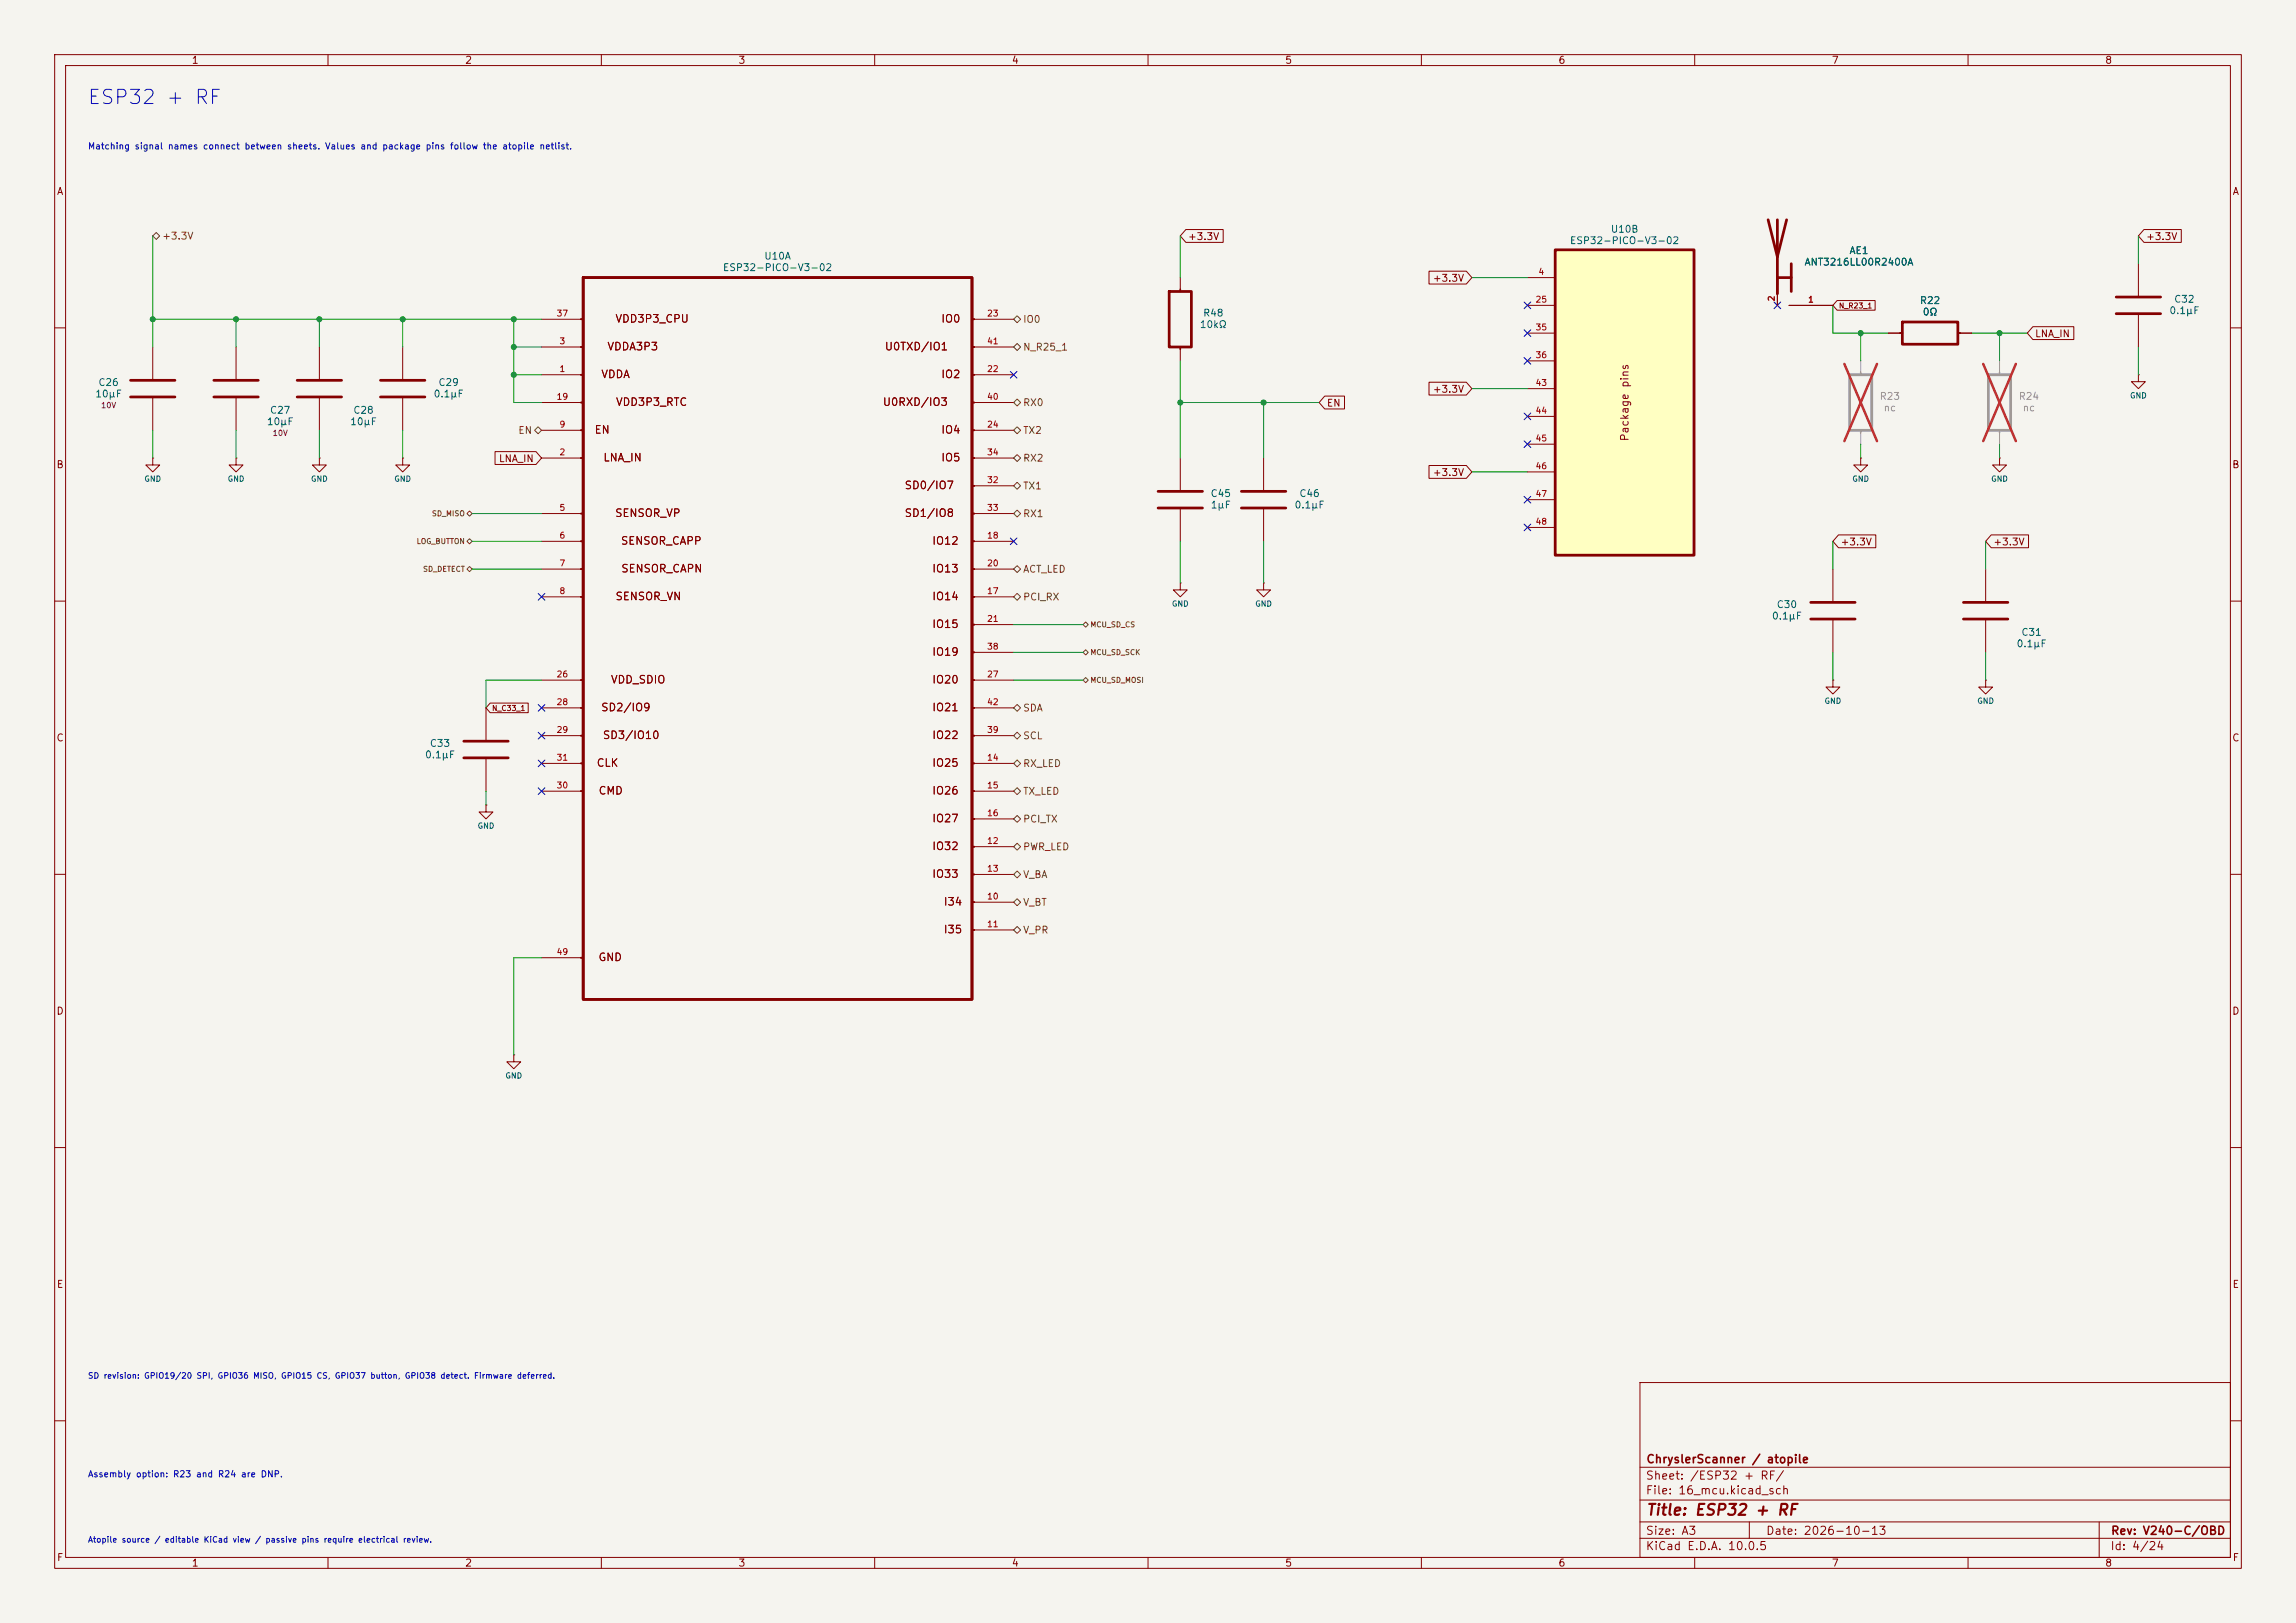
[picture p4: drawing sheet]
<svg xmlns="http://www.w3.org/2000/svg" width="420mm" height="297mm" viewBox="0 0 420 297" stroke-linecap="round" stroke-linejoin="round" font-family="sans-serif">
<defs><g id="words">
<text font-size="2.6" fill="#0000c2" x="15.8" y="19.7">ESP32 + RF</text>
<text font-size="2" fill="#840000" x="301" y="277.8">Title: ESP32 + RF</text>
<g font-size="1.5" fill="#840000">
<text x="301" y="268.1">ChryslerScanner / atopile</text>
<text x="300.9" y="273.8">File: 16_mcu.kicad_sch</text>
<text x="300.9" y="271.1">Sheet: /ESP32 + RF/</text>
<text x="300.9" y="281.2">Size: A3</text>
<text x="322.9" y="281.2">Date: 2026-10-13</text>
<text x="386" y="281.2">Rev: V240-C/OBD</text>
<text x="300.9" y="284">KiCad E.D.A. 10.0.5</text>
<text x="385.9" y="284">Id: 4/24</text>
</g>
<g font-size="1.4" fill="#840000">
<text x="112.5" y="59.4">VDD3P3_CPU</text>
<text x="172.1" y="59.4">IO0</text>
<text x="111" y="64.5">VDDA3P3</text>
<text x="161.7" y="64.5">U0TXD/IO1</text>
<text x="109.9" y="69.5">VDDA</text>
<text x="172.1" y="69.5">IO2</text>
<text x="112.6" y="74.6">VDD3P3_RTC</text>
<text x="161.4" y="74.6">U0RXD/IO3</text>
<text x="108.6" y="79.7">EN</text>
<text x="172.1" y="79.7">IO4</text>
<text x="298.2" y="80.9" transform="rotate(-90 298.2 80.9)">Package pins</text>
<text x="110.2" y="84.8">LNA_IN</text>
<text x="165.4" y="89.9">SD0/IO7</text>
<text x="172.1" y="84.8">IO5</text>
<text x="112.4" y="94.9">SENSOR_VP</text>
<text x="165.4" y="94.9">SD1/IO8</text>
<text x="113.5" y="100">SENSOR_CAPP</text>
<text x="170.4" y="100">IO12</text>
<text x="113.5" y="105.1">SENSOR_CAPN</text>
<text x="170.4" y="105.1">IO13</text>
<text x="112.5" y="110.2">SENSOR_VN</text>
<text x="170.4" y="110.2">IO14</text>
<text x="170.4" y="115.3">IO15</text>
<text x="111.6" y="125.4">VDD_SDIO</text>
<text x="170.4" y="120.3">IO19</text>
<text x="170.4" y="125.4">IO20</text>
<text x="109.8" y="130.5">SD2/IO9</text>
<text x="170.4" y="130.5">IO21</text>
<text x="110.2" y="135.6">SD3/IO10</text>
<text x="170.4" y="135.6">IO22</text>
<text x="109" y="140.7">CLK</text>
<text x="170.4" y="140.7">IO25</text>
<text x="109.4" y="145.7">CMD</text>
<text x="170.4" y="145.7">IO26</text>
<text x="170.4" y="150.8">IO27</text>
<text x="170.4" y="155.9">IO32</text>
<text x="170.4" y="161">IO33</text>
<text x="172.5" y="166.1">I34</text>
<text x="172.5" y="171.1">I35</text>
<text x="109.4" y="176.2">GND</text>
</g>
<g font-size="1.3" fill="#840000">
<text x="35" y="12">1</text>
<text x="85" y="12">2</text>
<text x="135" y="12">3</text>
<text x="185" y="12">4</text>
<text x="235" y="12">5</text>
<text x="285" y="12">6</text>
<text x="335" y="12">7</text>
<text x="385" y="12">8</text>
<text x="10.3" y="36">A</text>
<text x="408.3" y="36">A</text>
<text x="217.2" y="44.2">+3.3V</text>
<text x="392.5" y="44.2">+3.3V</text>
<text x="262" y="51.9">+3.3V</text>
<text x="372.1" y="62">LNA_IN</text>
<text x="242.6" y="74.7">EN</text>
<text x="262" y="72.2">+3.3V</text>
<text x="10.2" y="86">B</text>
<text x="91.1" y="84.9">LNA_IN</text>
<text x="262" y="87.4">+3.3V</text>
<text x="408.2" y="86">B</text>
<text x="336.6" y="100.1">+3.3V</text>
<text x="364.5" y="100.1">+3.3V</text>
<text x="10.2" y="136">C</text>
<text x="408.2" y="136">C</text>
<text x="10.2" y="186">D</text>
<text x="408.2" y="186">D</text>
<text x="10.3" y="236">E</text>
<text x="408.3" y="236">E</text>
<text x="10.3" y="286">F</text>
<text x="35" y="287">1</text>
<text x="85" y="287">2</text>
<text x="135" y="287">3</text>
<text x="185" y="287">4</text>
<text x="235" y="287">5</text>
<text x="285" y="287">6</text>
<text x="335" y="287">7</text>
<text x="385" y="287">8</text>
<text x="408.3" y="286">F</text>
</g>
<g font-size="1.3" fill="#725600">
<text x="29.6" y="44.1">+3.3V</text>
<text x="187" y="59.4">IO0</text>
<text x="187" y="64.5">N_R25_1</text>
<text x="187" y="74.6">RX0</text>
<text x="94.7" y="79.7">EN</text>
<text x="187" y="79.7">TX2</text>
<text x="187" y="84.8">RX2</text>
<text x="187" y="89.9">TX1</text>
<text x="187" y="94.9">RX1</text>
<text x="187" y="105.1">ACT_LED</text>
<text x="187" y="110.2">PCI_RX</text>
<text x="187" y="130.5">SDA</text>
<text x="187" y="135.6">SCL</text>
<text x="187" y="140.7">RX_LED</text>
<text x="187" y="145.7">TX_LED</text>
<text x="187" y="150.8">PCI_TX</text>
<text x="187" y="155.9">PWR_LED</text>
<text x="187" y="161">V_BA</text>
<text x="187" y="166.1">V_BT</text>
<text x="187" y="171.1">V_PR</text>
</g>
<g font-size="1.3" fill="#006464">
<text x="139.7" y="47.8">U10A</text>
<text x="287.1" y="45">ESP32-PICO-V3-02</text>
<text x="294.5" y="42.9">U10B</text>
<text x="338.2" y="46.8">AE1</text>
<text x="132.1" y="49.9">ESP32-PICO-V3-02</text>
<text x="330" y="48.9">ANT3216LL00R2400A</text>
<text x="220" y="58.2">R48</text>
<text x="351.1" y="55.9">R22</text>
<text x="351.6" y="58">0Ω</text>
<text x="396.7" y="57.8">0.1μF</text>
<text x="397.6" y="55.7">C32</text>
<text x="219.4" y="60.3">10kΩ</text>
<text x="17.9" y="70.9">C26</text>
<text x="80.1" y="70.9">C29</text>
<text x="17.3" y="73">10μF</text>
<text x="49.3" y="76">C27</text>
<text x="64.5" y="76">C28</text>
<text x="79.2" y="73">0.1μF</text>
<text x="48.7" y="78.1">10μF</text>
<text x="63.9" y="78.1">10μF</text>
<text x="221.3" y="91.3">C45</text>
<text x="221.4" y="93.4">1μF</text>
<text x="236.7" y="93.4">0.1μF</text>
<text x="237.6" y="91.3">C46</text>
<text x="324" y="113.7">0.1μF</text>
<text x="324.9" y="111.6">C30</text>
<text x="368.8" y="118.8">0.1μF</text>
<text x="369.7" y="116.7">C31</text>
<text x="78.5" y="137">C33</text>
<text x="77.6" y="139.1">0.1μF</text>
</g>
<g font-size="1.3" fill="#939391">
<text x="343.7" y="73.5">R23</text>
<text x="344.5" y="75.6">nc</text>
<text x="369.2" y="73.5">R24</text>
<text x="369.9" y="75.6">nc</text>
</g>
<g font-size="1.2" fill="#0000c2">
<text x="16" y="27.6">Matching signal names connect between sheets. Values and package pins follow the atopile netlist.</text>
<text x="16" y="270.6">Assembly option: R23 and R24 are DNP.</text>
</g>
<g font-size="1.1" fill="#a90000">
<text x="281.3" y="50.6">4</text>
<text x="101.7" y="58.2">37</text>
<text x="180.5" y="58.2">23</text>
<text x="280.8" y="55.6">25</text>
<text x="324.9" y="55.2" transform="rotate(-90 324.9 55.2)">2</text>
<text x="330.6" y="55.6">1</text>
<text x="102.2" y="63.3">3</text>
<text x="180.5" y="63.3">41</text>
<text x="280.8" y="60.7">35</text>
<text x="280.8" y="65.8">36</text>
<text x="102.2" y="68.3">1</text>
<text x="180.5" y="68.3">22</text>
<text x="280.8" y="70.9">43</text>
<text x="101.7" y="73.4">19</text>
<text x="180.5" y="73.4">40</text>
<text x="280.8" y="76">44</text>
<text x="102.2" y="83.6">2</text>
<text x="102.2" y="78.5">9</text>
<text x="180.5" y="78.5">24</text>
<text x="180.5" y="83.6">34</text>
<text x="280.8" y="81">45</text>
<text x="180.5" y="88.7">32</text>
<text x="280.8" y="86.1">46</text>
<text x="102.2" y="93.7">5</text>
<text x="180.5" y="93.7">33</text>
<text x="280.8" y="91.2">47</text>
<text x="102.2" y="98.8">6</text>
<text x="180.5" y="98.8">18</text>
<text x="280.8" y="96.3">48</text>
<text x="102.2" y="103.9">7</text>
<text x="180.5" y="103.9">20</text>
<text x="102.2" y="109">8</text>
<text x="180.5" y="109">17</text>
<text x="180.5" y="114.1">21</text>
<text x="180.5" y="119.1">38</text>
<text x="101.7" y="124.2">26</text>
<text x="180.5" y="124.2">27</text>
<text x="101.7" y="129.3">28</text>
<text x="180.5" y="129.3">42</text>
<text x="101.7" y="134.4">29</text>
<text x="180.5" y="134.4">39</text>
<text x="101.7" y="139.5">31</text>
<text x="180.5" y="139.5">14</text>
<text x="101.7" y="144.5">30</text>
<text x="180.5" y="144.5">15</text>
<text x="180.5" y="149.6">16</text>
<text x="180.5" y="154.7">12</text>
<text x="180.5" y="159.8">13</text>
<text x="180.5" y="164.9">10</text>
<text x="180.5" y="169.9">11</text>
<text x="101.7" y="175">49</text>
</g>
<g font-size="1.1" fill="#0000c2">
<text x="16" y="252.5">SD revision: GPIO19/20 SPI, GPIO36 MISO, GPIO15 CS, GPIO37 button, GPIO38 detect. Firmware deferred.</text>
<text x="16" y="282.5">Atopile source / editable KiCad view / passive pins require electrical review.</text>
</g>
<g font-size="1" fill="#840000">
<text x="336.3" y="56.7">N_R23_1</text>
<text x="89.9" y="130.3">N_C33_1</text>
</g>
<g font-size="1" fill="#840084">
<text x="18.4" y="74.9">10V</text>
<text x="49.8" y="80">10V</text>
</g>
<g font-size="1" fill="#006464">
<text x="389.5" y="73.1">GND</text>
<text x="26.3" y="88.4">GND</text>
<text x="41.6" y="88.4">GND</text>
<text x="56.8" y="88.4">GND</text>
<text x="72" y="88.4">GND</text>
<text x="338.7" y="88.4">GND</text>
<text x="364.1" y="88.4">GND</text>
<text x="214.3" y="111.2">GND</text>
<text x="229.5" y="111.2">GND</text>
<text x="333.7" y="129">GND</text>
<text x="361.6" y="129">GND</text>
<text x="87.3" y="151.9">GND</text>
<text x="92.4" y="197.6">GND</text>
</g>
<g font-size="1" fill="#725600">
<text x="78.9" y="94.7">SD_MISO</text>
<text x="76.1" y="99.8">LOG_BUTTON</text>
<text x="77.3" y="104.9">SD_DETECT</text>
<text x="199.4" y="115">MCU_SD_CS</text>
<text x="199.4" y="120.1">MCU_SD_SCK</text>
<text x="199.4" y="125.2">MCU_SD_MOSI</text>
</g>
</g></defs>
<path d="M0 0h420v297h-420z" fill="#f5f4ef" stroke="#f5f4ef" stroke-width=".18"/>
<g fill="none" stroke="#840000" stroke-width=".18">
<path d="M10 10h400v277h-400zM12 12h396v273h-396zM60 10v2M110 10v2M160 10v2M210 10v2M260 10v2M310 10v2M360 10v2M99.1 58.4h7.6M177.8 58.4h7.6M215.9 50.8v2.5"/>
<path d="M325.1 53.3v2.6M327.2 55.9h8.1M391.2 48.3v6.1M391.2 57.4v6.1M10 60h2M27.9 63.5v6.1M27.9 72.6v6.1M43.2 63.5v6.1M43.2 72.6v6.1M58.4 63.5v6.1M58.4 72.6v6.1M73.7 63.5v6.1"/>
<path d="M73.7 72.6v6.1M99.1 68.6h7.6M99.1 63.5h7.6M99.1 78.7h7.6M99.1 73.7h7.6M177.8 68.6h7.6M177.8 63.5h7.6M177.8 78.7h7.6M177.8 73.7h7.6M215.9 63.5v2.5M345.4 61h2.6M358.1 61h2.6"/>
<path d="M391.2 68.6v1.3h1.2l-1.2 1.2-1.3-1.2h1.3M391.2 68.6h.1M408 60h2M27.9 83.8v1.3h1.3l-1.3 1.3-1.2-1.3h1.2M27.9 83.8h.1M43.2 83.8v1.3h1.2l-1.2 1.3-1.3-1.3h1.3M43.2 83.8h.1M58.4 83.8v1.3h1.3l-1.3 1.3-1.3-1.3h1.3M58.4 83.8h.1M73.7 83.8v1.3h1.2l-1.2 1.3-1.3-1.3h1.3M73.7 83.8h.1M99.1 83.8h7.6"/>
<path d="M99.1 94h7.6M99.1 99.1h7.6M177.8 83.8h7.6M177.8 94h7.6M177.8 99.1h7.6M177.8 88.9h7.6M215.9 83.8v6.1M215.9 93v6.1M231.1 83.8v6.1M231.1 93v6.1M340.4 83.8v1.3h1.2l-1.2 1.3-1.3-1.3h1.3M340.4 83.8h.1"/>
<path d="M365.8 83.8v1.3h1.2l-1.2 1.3-1.3-1.3h1.3M365.8 83.8h.1M10 110h2M99.1 104.1h7.6M99.1 109.2h7.6M177.8 104.1h7.6M177.8 109.2h7.6M177.8 114.3h7.6M177.8 119.4h7.6M215.9 106.7v1.3h1.3l-1.3 1.2-1.3-1.2h1.3M215.9 106.7h.1M231.1 106.7v1.3h1.3l-1.3 1.2-1.2-1.2h1.2"/>
<path d="M231.1 106.7h.1M335.3 104.1v6.1M335.3 113.3v6.1M363.2 104.1v6.1M363.2 113.3v6.1M408 110h2M88.9 129.5v6.1M88.9 138.7v6.1M99.1 139.7h7.6M99.1 124.5h7.6M99.1 129.5h7.6M99.1 134.6h7.6"/>
<path d="M177.8 139.7h7.6M177.8 124.5h7.6M177.8 129.5h7.6M177.8 134.6h7.6M335.3 124.5v1.2h1.2l-1.2 1.3-1.3-1.3h1.3M335.3 124.5h.1M363.2 124.5v1.2h1.3l-1.3 1.3-1.3-1.3h1.3M363.2 124.5h.1M10 160h2M88.9 147.3v1.3h1.3l-1.3 1.3-1.3-1.3h1.3M88.9 147.3h.1M99.1 144.8h7.6"/>
<path d="M177.8 154.9h7.6M177.8 144.8h7.6M177.8 149.9h7.6M408 160h2M99.1 175.3h7.6M177.8 160h7.6M177.8 165.1h7.6M177.8 170.2h7.6M94 193v1.3h1.2l-1.2 1.3-1.3-1.3h1.3M94 193h.1M10 210h2M408 210h2"/>
<path d="M300 253h108v32h-108zM10 260h2M300 278.5h108M300 274.5h108M300 268.5h108M320 278.5v3M384 278.5v6.5M408 260h2M60 285v2M110 285v2M160 285v2M210 285v2"/>
<path d="M260 285v2M300 281.5h108M310 285v2M360 285v2"/>
</g>
<g fill="none" stroke="#840000" stroke-width=".5">
<path d="M106.7 50.8h71.1v132.1h-71.1zM213.9 53.3h4v10.2h-4zM323.4 40.2l1.7 6.8 1.7-6.8M325.1 40.2v13.6M325.1 50.8h2.6M327.7 48.3v5M348 58.9h10.1v4.1h-10.1zM387.1 54.4h8.1M387.1 57.4h8.1M23.9 69.6h8.1M23.9 72.6h8.1M39.1 69.6h8.1"/>
<path d="M39.1 72.6h8.1M54.4 69.6h8.1M54.4 72.6h8.1M69.6 69.6h8.1M69.6 72.6h8.1M211.8 89.9h8.2M211.8 93h8.2M227.1 89.9h8.1M227.1 93h8.1M331.2 110.2h8.1M331.2 113.3h8.1M359.2 110.2h8.1"/>
<path d="M359.2 113.3h8.1M84.8 135.6h8.2M84.8 138.7h8.2"/>
</g>
<g fill="none" stroke="#840000" stroke-width=".3">
<path d="M106.3 58.4h.4M177.8 58.4h.4M215.9 52.9v.4M325.1 50.8v3M106.3 63.5h.4M106.3 68.6h.4M106.3 73.7h.4M106.3 78.7h.4M177.8 63.5h.4M177.8 68.6h.4M177.8 73.7h.4M177.8 78.7h.4"/>
<path d="M215.9 63.5v.4M347.6 61h.4M358.1 61h.5M106.3 83.8h.4M106.3 94h.4M106.3 99.1h.4M177.8 83.8h.4M177.8 94h.4M177.8 99.1h.4M177.8 88.9h.4M106.3 104.1h.4M106.3 109.2h.4"/>
<path d="M177.8 104.1h.4M177.8 109.2h.4M177.8 114.3h.4M177.8 119.4h.4M106.3 124.5h.4M106.3 129.5h.4M106.3 134.6h.4M106.3 139.7h.4M177.8 124.5h.4M177.8 129.5h.4M177.8 134.6h.4M177.8 139.7h.4"/>
<path d="M106.3 144.8h.4M177.8 144.8h.4M177.8 149.9h.4M177.8 154.9h.4M106.3 175.3h.4M177.8 160h.4M177.8 165.1h.4M177.8 170.2h.4"/>
</g>
<path d="M338.3 68.6h4.1v10.1h-4.1zM363.7 68.6h4.1v10.1h-4.1z" fill="none" stroke="#9c9b98" stroke-width=".5"/>
<path d="M340.4 68.2v.4M340.4 78.7v.5M365.8 68.2v.4M365.8 78.7v.5" fill="none" stroke="#9c9b98" stroke-width=".3"/>
<path d="M340.4 66v2.6M340.4 78.7v2.6M365.8 66v2.6M365.8 78.7v2.6" fill="none" stroke="#9c9b98" stroke-width=".18"/>
<path d="M337.4 66.6l5.9 14.1M343.3 66.6l-5.9 14.1M362.8 66.6l5.9 14.1M368.7 66.6l-5.9 14.1" fill="none" stroke="#e12e31" stroke-width=".46"/>
<path d="M284.5 45.7h25.4v55.9h-25.4z" fill="#ffffc2"/>
<path d="M284.5 45.7h25.4v55.9h-25.4z" fill="none" stroke="#840000" stroke-width=".51"/>
<g fill="none" stroke="#840000" stroke-width=".18">
<path d="M216.9 42h6.8v2.4h-6.8l-1-1.2zM261.4 49.6h6.8l1 1.2-1 1.2h-6.8zM279.4 50.8h5.1M279.4 55.9h5.1M325.1 53.3v2.6M327.2 55.9h8.1M336 55h7v1.8h-7l-.7-.9zM371.9 59.8h7.4v2.3h-7.4l-1.1-1.1zM392.2 42h6.8v2.4h-6.8l-1-1.2zM242.3 72.5h3.6v2.3h-3.6l-1-1.1zM261.4 69.9h6.8l1 1.2-1 1.2h-6.8zM279.4 61h5.1"/>
<path d="M279.4 66h5.1M279.4 71.1h5.1M279.4 76.2h5.1M345.4 61h2.6M358.1 61h2.6M90.6 82.6h7.4l1.1 1.2-1.1 1.2h-7.4zM261.4 85.2h6.8l1 1.2-1 1.1h-6.8zM279.4 81.3h5.1M279.4 86.4h5.1M279.4 91.4h5.1M279.4 96.5h5.1M336.3 97.9h6.8v2.3h-6.8l-1-1.1z"/>
<path d="M364.2 97.9h6.9v2.3h-6.9l-1-1.1zM89.7 128.7h6.9v1.7h-6.9l-.8-.9z"/>
</g>
<g fill="none" stroke="#725600" stroke-width=".18">
<path d="M28.6 42.5l.6 .7-.6 .6-.7-.6zM185.4 58.4l.7-.6 .6 .6-.6 .7zM97.8 78.7l.6-.6 .7 .6-.7 .7zM185.4 73.7l.7-.7 .6 .7-.6 .6zM185.4 78.7l.7-.6 .6 .6-.6 .7zM186.1 62.9l.6 .6-.6 .6-.7-.6zM85.4 94l.5-.5 .5 .5-.5 .5zM85.4 99.1l.5-.5 .5 .5-.5 .4zM185.4 94l.7-.7 .6 .7-.6 .6zM185.4 88.9l.7-.6 .6 .6-.6 .6zM186.1 83.2l.6 .6-.6 .7-.7-.7zM85.4 104.1l.5-.4 .5 .4-.5 .5z"/>
<path d="M185.4 109.2l.7-.6 .6 .6-.6 .7zM186.1 103.5l.6 .6-.6 .7-.7-.7zM198.1 119.4l.5-.5 .5 .5-.5 .5zM198.1 114.3l.5-.5 .5 .5-.5 .5zM185.4 129.5l.7-.6 .6 .6-.6 .7zM185.4 134.6l.7-.6 .6 .6-.6 .7zM185.4 139.7l.7-.6 .6 .6-.6 .6zM198.1 124.5l.5-.5 .5 .5-.5 .4zM185.4 144.8l.7-.7 .6 .7-.6 .6zM185.4 149.9l.7-.7 .6 .7-.6 .6zM185.4 154.9l.7-.6 .6 .6-.6 .7zM185.4 170.2l.7-.7 .6 .7-.6 .6z"/>
<path d="M185.4 160l.7-.6 .6 .6-.6 .7zM186.1 164.5l.6 .6-.6 .6-.7-.6z"/>
</g>
<g fill="none" stroke="#009600" stroke-width=".18">
<path d="M27.9 58.4h71.2M27.9 43.2v20.3M43.2 58.4v5.1M58.4 58.4v5.1M73.7 58.4v5.1M94 58.4v15.3h5.1M215.9 43.2v7.6M269.2 50.8h10.2M335.3 55.9v5.1h10.1M391.2 43.2v5.1M27.9 78.7v5.1M43.2 78.7v5.1"/>
<path d="M58.4 78.7v5.1M73.7 78.7v5.1M94 63.5h5.1M94 68.6h5.1M215.9 73.7h25.4M215.9 66v17.8M231.1 73.7v10.1M269.2 71.1h10.2M340.4 61v5M360.7 61h10.1M365.8 61v5M391.2 63.5v5.1"/>
<path d="M86.4 94h12.7M86.4 99.1h12.7M215.9 99.1v7.6M231.1 99.1v7.6M269.2 86.4h10.2M335.3 99.1v5M340.4 81.3v2.5M363.2 99.1v5M365.8 81.3v2.5M86.4 104.1h12.7M185.4 114.3h12.7M185.4 119.4h12.7"/>
<path d="M335.3 119.4v5.1M363.2 119.4v5.1M99.1 124.5h-10.2v5M185.4 124.5h12.7M88.9 144.8v2.5M99.1 175.3h-5.1v17.7"/>
</g>
<g fill="none" stroke="#000084" stroke-width=".18">
<path d="M278.8 55.3l1.2 1.2M280 55.3l-1.2 1.2M324.5 55.3l1.2 1.2M325.7 55.3l-1.2 1.2M184.8 68l1.2 1.2M186 68l-1.2 1.2M278.8 60.4l1.2 1.2M278.8 65.4l1.2 1.2M278.8 75.6l1.2 1.2M280 60.4l-1.2 1.2M280 65.4l-1.2 1.2M280 75.6l-1.2 1.2"/>
<path d="M184.8 98.5l1.2 1.2M186 98.5l-1.2 1.2M278.8 80.7l1.2 1.2M278.8 95.9l1.2 1.2M278.8 90.8l1.2 1.2M280 80.7l-1.2 1.2M280 95.9l-1.2 1.2M280 90.8l-1.2 1.2M98.5 108.6l1.2 1.2M99.7 108.6l-1.2 1.2M98.5 139.1l1.2 1.2M98.5 134l1.2 1.2"/>
<path d="M98.5 128.9l1.2 1.2M99.7 139.1l-1.2 1.2M99.7 134l-1.2 1.2M99.7 128.9l-1.2 1.2M98.5 144.2l1.2 1.2M99.7 144.2l-1.2 1.2"/>
</g>
<g fill="#009600" stroke="#009600" stroke-width=".18">
<circle cx="94" cy="63.5" r=".46"/>
<circle cx="94" cy="68.6" r=".46"/>
<circle cx="73.7" cy="58.4" r=".46"/>
<circle cx="231.1" cy="73.7" r=".46"/>
<circle cx="27.9" cy="58.4" r=".46"/>
<circle cx="94" cy="58.4" r=".46"/>
<circle cx="58.4" cy="58.4" r=".46"/>
<circle cx="43.2" cy="58.4" r=".46"/>
<circle cx="215.9" cy="73.7" r=".46"/>
<circle cx="365.8" cy="61" r=".46"/>
<circle cx="340.4" cy="61" r=".46"/>
</g>
<use href="#words"/>
</svg>
